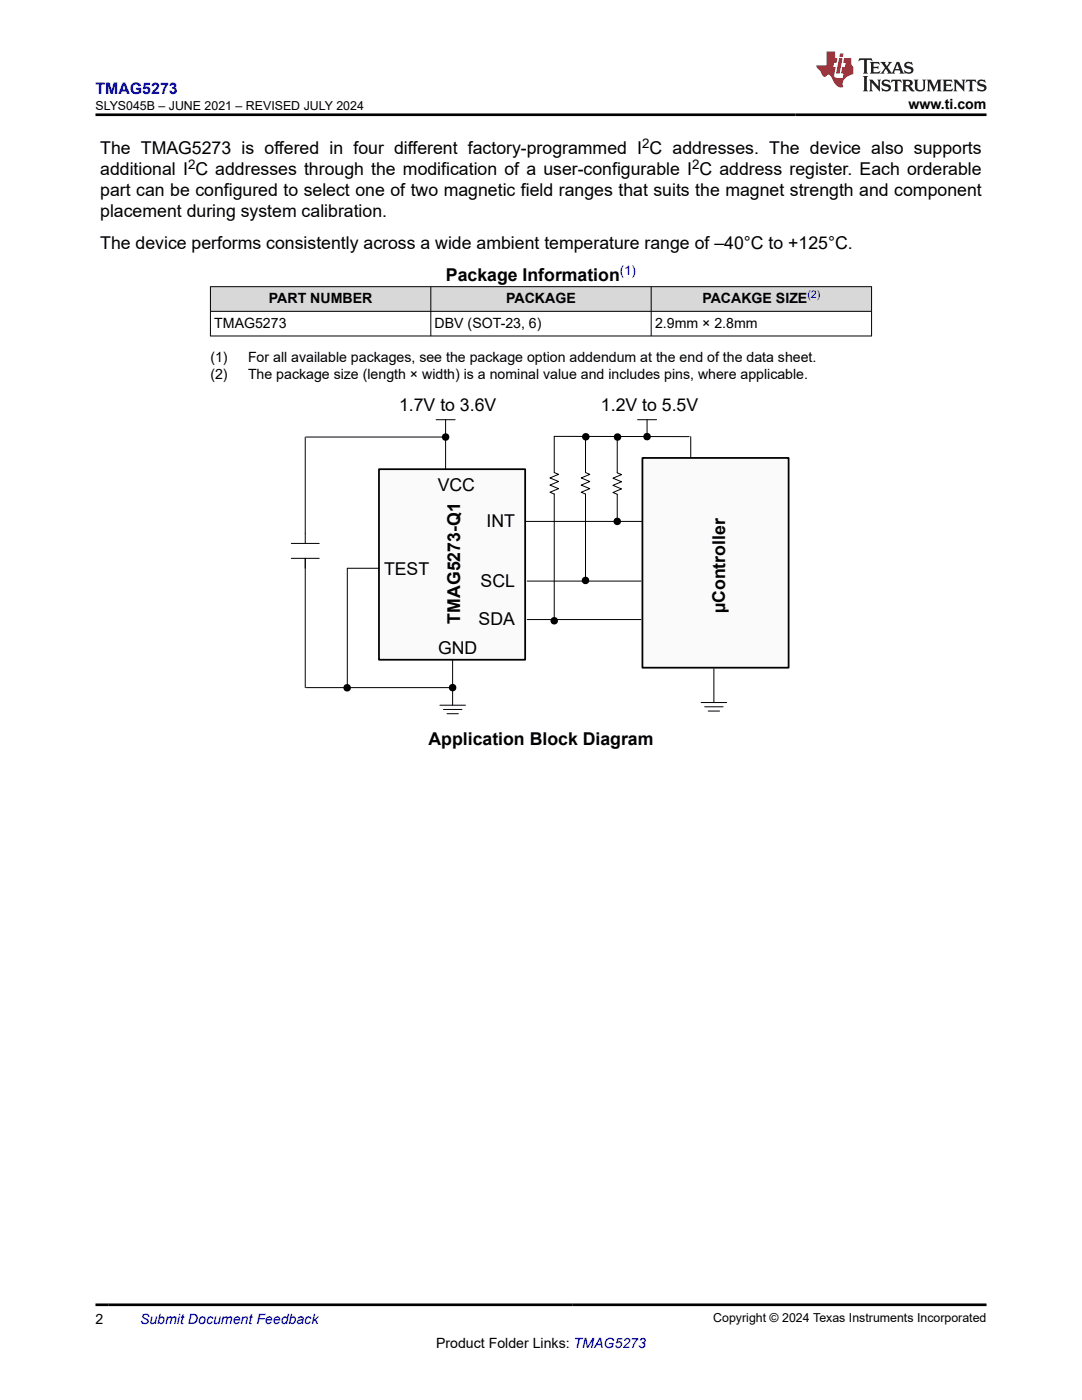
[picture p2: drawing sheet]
<svg xmlns="http://www.w3.org/2000/svg" width="216mm" height="279mm" viewBox="0 0 216 279" stroke-linecap="round" stroke-linejoin="round" font-family="sans-serif">
<defs><g id="words">
<g font-size="3.5">
<text x="20" y="34.9">additional I C addresses through the modification of a user-configurable I C address register. Each orderable</text>
<text x="20" y="30.6">The TMAG5273 is offered in four different factory-programmed I C addresses. The device also supports</text>
<text x="20" y="39.1">part can be configured to select one of two magnetic field ranges that suits the magnet strength and component</text>
<text x="20" y="43.3">placement during system calibration.</text>
<text x="20" y="49.7">The device performs consistently across a wide ambient temperature range of –40°C to +125°C.</text>
<text x="89" y="56">Package Information</text>
<text x="79.6" y="82.1">1.7V to 3.6V</text>
<text x="119.9" y="82.1">1.2V to 5.5V</text>
<text x="87.3" y="97.9">VCC</text>
<text x="97.1" y="105.2">INT</text>
<text x="76.6" y="114.8">TEST</text>
<text x="95.9" y="117.1">SCL</text>
<text x="91.8" y="124.4" transform="rotate(-90 91.8 124.4)">TMAG5273-Q1</text>
<text x="95.5" y="124.7">SDA</text>
<text x="144.7" y="122.4" transform="rotate(-90 144.7 122.4)">µController</text>
<text x="87.4" y="130.4">GND</text>
<text x="85.5" y="148.6">Application Block Diagram</text>
</g>
<text font-size="3.2" fill="#00f" x="19" y="18.7">TMAG5273</text>
<g font-size="2.8">
<text x="181.3" y="21.8">www.ti.com</text>
<text x="42.8" y="65.4">TMAG5273</text>
<text x="53.7" y="60.5">PART NUMBER</text>
<text x="86.7" y="65.4">DBV (SOT-23, 6)</text>
<text x="101" y="60.5">PACKAGE</text>
<text x="130.7" y="65.4">2.9mm × 2.8mm</text>
<text x="140.2" y="60.5">PACAKGE SIZE</text>
<text x="42" y="72.2">(1)</text>
<text x="42" y="75.6">(2)</text>
<text x="49.5" y="72.2">For all available packages, see the package option addendum at the end of the data sheet.</text>
<text x="49.5" y="75.6">The package size (length × width) is a nominal value and includes pins, where applicable.</text>
<text x="19" y="264.2">2</text>
<text x="87" y="269">Product Folder Links: TMAG5273</text>
</g>
<text font-size="2.8" fill="#00f" x="27.9" y="264.2">Submit Document Feedback</text>
<g font-size="2.6">
<text x="128.1" y="29.5">2</text>
<text x="37.5" y="33.7">2</text>
<text x="138.1" y="33.7">2</text>
</g>
<text font-size="2.6" fill="#00f" x="123.7" y="54.9">(1)</text>
<g font-size="2.5">
<text x="19" y="21.9">SLYS045B – JUNE 2021 – REVISED JULY 2024</text>
<text x="142.3" y="263.9">Copyright © 2024 Texas Instruments Incorporated</text>
</g>
<text font-size="2.1" fill="#00f" x="161.1" y="59.5">(2)</text>
</g></defs>
<g fill="#d8d8d8">
<path d="M42 57.2h131.9v4.9h-131.9z" fill-rule="evenodd"/>
<path d="M42 57.3h43.9v4.8h-43.9z" fill-rule="evenodd"/>
<path d="M86 57.3h43.9v4.8h-43.9z" fill-rule="evenodd"/>
<path d="M130 57.3h43.9v4.8h-43.9z" fill-rule="evenodd"/>
</g>
<path d="M41.9 57.2h132.1M42 57.1v10M86 57.1v10M129.9 57.1v10M173.9 57.1v10M41.9 62.1h132.1M41.9 67.1h132.1M88.9 87.2v6.4M90.3 131.4v9.3M142.4 133.5v6.7" fill="none" stroke="#000" stroke-width=".2"/>
<path d="M128.2 91.4h29.2v41.9h-29.2z" fill-rule="evenodd" fill="#fafafa"/>
<path d="M128.2 91.4h29.2v41.9h-29.2z" fill="none" stroke="#000" stroke-width=".35"/>
<g fill="none" stroke="#000" stroke-width=".2">
<path d="M60.9 87.2v21.2M123.2 87.1v7.3l.8 .3-1.7 .7 1.7 .7-1.7 .8 1.7 .7-1.7 .7 .9 .3M123.2 98.6v5.5M127.2 83.8h3.8M129.1 83.8v3.3M137.8 87.1v4.3M58.1 108.5h5.6M58.1 111.4h5.6M60.9 111.4v25.8M61.1 137.2h29.2M139.9 140.2h5.1M140.6 141.1h3.7"/>
<path d="M141.3 141.9h2.3"/>
</g>
<path d="M75.6 93.6h29.2v38.1h-29.2z" fill-rule="evenodd" fill="#fafafa"/>
<path d="M75.6 93.6h29.2v38.1h-29.2z" fill="none" stroke="#000" stroke-width=".35"/>
<g fill="none" stroke="#000" stroke-width=".2">
<path d="M61.1 87.2h27.8M87 83.8h3.8M88.9 83.8v3.3M110.6 98.6v25.3M116.8 87.1v7.2l.9 .4-1.7 .7 1.7 .7-1.7 .7 1.7 .7-1.7 .7 .8 .4v17.4M137.5 87.1h-26.9v7.2l.8 .4-1.7 .7 1.7 .7-1.7 .7 1.7 .7-1.7 .7 .9 .4M75.6 113.4h-6.3v23.8M105 104.1h23.2M105.2 116h22.7M105.2 123.6h22.7M87.8 140.7h5.1M88.5 141.6h3.7"/>
<path d="M89.2 142.4h2.3"/>
</g>
<g fill="#000">
<circle cx="88.9" cy="87.2" r=".75"/>
<circle cx="116.9" cy="87.2" r=".75"/>
<circle cx="123.2" cy="87.2" r=".75"/>
<circle cx="129.1" cy="87.1" r=".75"/>
<circle cx="116.8" cy="115.8" r=".75"/>
<circle cx="123.2" cy="104.1" r=".75"/>
<circle cx="69.3" cy="137.3" r=".75"/>
<circle cx="90.3" cy="137.2" r=".75"/>
<circle cx="110.6" cy="123.9" r=".75"/>
</g>
<path d="M171.5 11.6l-.2 .6 .5-.2h.6v.1v2.2l-.2 .4h1l-.2-.4v-2.2v-.1h.5l.5 .2-.1-.6zM173.6 12.4l.2 .3v1.6l-.2 .4h1.9l.1-.6a1.08 1.08 0 0 1-1.3 .2v-.7h.6l.4 .2v-.7l-.4 .2h-.6v-.5l.2-.2a1 1 0 0 1 1 .3l-.1-.5zM175.7 12.4l.9 1.1-1 1.2h.9l-.2-.2 .5-.8 .4 .8-.2 .2h1.6l-.2-.2 .2-.5h.9l.1 .5-.1 .2h.9l-.2-.4-.8-1.9h-.5l-.9 2.1-.9-1.1 .9-1h-.8l.2 .2-.4 .6-.4-.6 .2-.2zM179 12.8l.4 1h-.7zM180.7 12.5a.65 .65 0 0 0-.2 .7 .65 .65 0 0 0 .6 .5l.6 .1 .1 .3a.79 .79 0 0 1-.7 .4 .79 .79 0 0 1-.7-.5l.1 .7 .2-.1a.93 .93 0 0 0 1.1 0 .93 .93 0 0 0 .4-.9 1.46 1.46 0 0 0-1.2-.6l-.1-.3a1.09 1.09 0 0 1 1.2 .2l-.2-.6-.1 .1-.5-.2zM172.2 15.2l.2 .4v2.2l-.2 .4h1l-.2-.4v-2.2l.2-.4zM173.4 15.9l.2 .4v1.5l-.2 .4h.8l-.3-.4 .1-1.3 1.6 1.8v-2l.2-.4h-.7l.1 .2 .1 1.1-1.2-1.3zM176.2 16a.65 .65 0 0 0-.2 .8 .65 .65 0 0 0 .6 .4l.6 .2 .1 .2a.79 .79 0 0 1-.7 .4 .79 .79 0 0 1-.7-.5l.1 .7 .2-.1a.93 .93 0 0 0 1.1 .1 .93 .93 0 0 0 .4-1 1.46 1.46 0 0 0-1.2-.5l-.1-.4a1.09 1.09 0 0 1 1.2 .2l-.1-.6-.2 .1-.5-.1zM177.9 15.9l-.1 .6a.63 .63 0 0 1 .8-.3v1.6l-.3 .4h1l-.2-.4v-1.6a.66 .66 0 0 1 .8 .3l-.1-.6zM180 15.9l.2 .4v1.5l-.2 .4h1l-.2-.2-.1-.7h.5l.1 .2a.79 .79 0 0 0 1.2 .6l-1-.9a.61 .61 0 0 0 .6-.6 .61 .61 0 0 0-.5-.7zM180.8 16.2h.1a.47 .47 0 0 1 .5 .1 .47 .47 0 0 1 .1 .5l-.1 .1-.7 .1zM182.3 15.9l.2 .2a2.27 2.27 0 0 0 .4 2 1.04 1.04 0 0 0 1.7-.7v-1.3l.2-.2h-.8l.2 .4v1.1a.6 .6 0 0 1-.6 .6 .6 .6 0 0 1-.6-.6v-1.1l.3-.4zM184.9 15.9l.2 .4v1.5l-.2 .4h.8l-.3-.4v-1.4l.9 1.9 .9-1.9v1.4l-.3 .4h1l-.2-.4v-1.5l.2-.4h-.8l-.7 1.5-.6-1.5zM188.1 15.9l.2 .4v1.5l-.2 .4h1.9l.1-.6a1.09 1.09 0 0 1-1.3 .2v-.7h.6l.4 .2v-.6l-.4 .2h-.6v-.6l.2-.1a1.01 1.01 0 0 1 1 .3l-.1-.6zM190.2 15.9l.3 .4v1.5l-.3 .4h.8l-.2-.4v-1.3l1.6 1.8v-2l.2-.4h-.7l.2 .2v1.1l-1.2-1.3zM192.8 15.9l-.1 .6a.63 .63 0 0 1 .8-.3v1.6l-.3 .4h1l-.2-.4v-1.6a.66 .66 0 0 1 .8 .3l-.1-.6zM195.2 16a.65 .65 0 0 0-.2 .8 .65 .65 0 0 0 .6 .4l.6 .2 .2 .2a.79 .79 0 0 1-.7 .4 .79 .79 0 0 1-.7-.5l.1 .7 .2-.1a.93 .93 0 0 0 1 .1 .93 .93 0 0 0 .5-1 1.46 1.46 0 0 0-1.3-.5v-.4a1.09 1.09 0 0 1 1.2 .2l-.2-.6-.2 .1-.5-.1z" fill="#231f20"/>
<path d="M164.9 10.3v2.7h-2l.1 .4 .8 1a.95 .95 0 0 0 1 .9 .59 .59 0 0 1 .5-.4 .59 .59 0 0 1 .5 .3l.4 .8a1.59 1.59 0 0 0 2.1 1.4 1.61 1.61 0 0 1 1-2.3l1-.3-.1-1.5a1.59 1.59 0 0 1-.3-1.7h-1.5l-.2 .9h.6l-.2 .9h-.5l-.2 .9v.3l.4 .1-.1 .9h-.7a.73 .73 0 0 1-1-.7l.3-1.5h-.5l.1-.9h.5l.2-.9h-.5v-1.3zM167.4 11.6l-.6 3.1h.7l.6-3.1zM167.6 10.7l-.1 .6h.7l.1-.6z" fill="#ed1c24"/>
<path d="M19 22.9h177.8M19 260.4h177.8" fill="none" stroke="#000" stroke-width=".53"/>
<use href="#words"/>
</svg>
